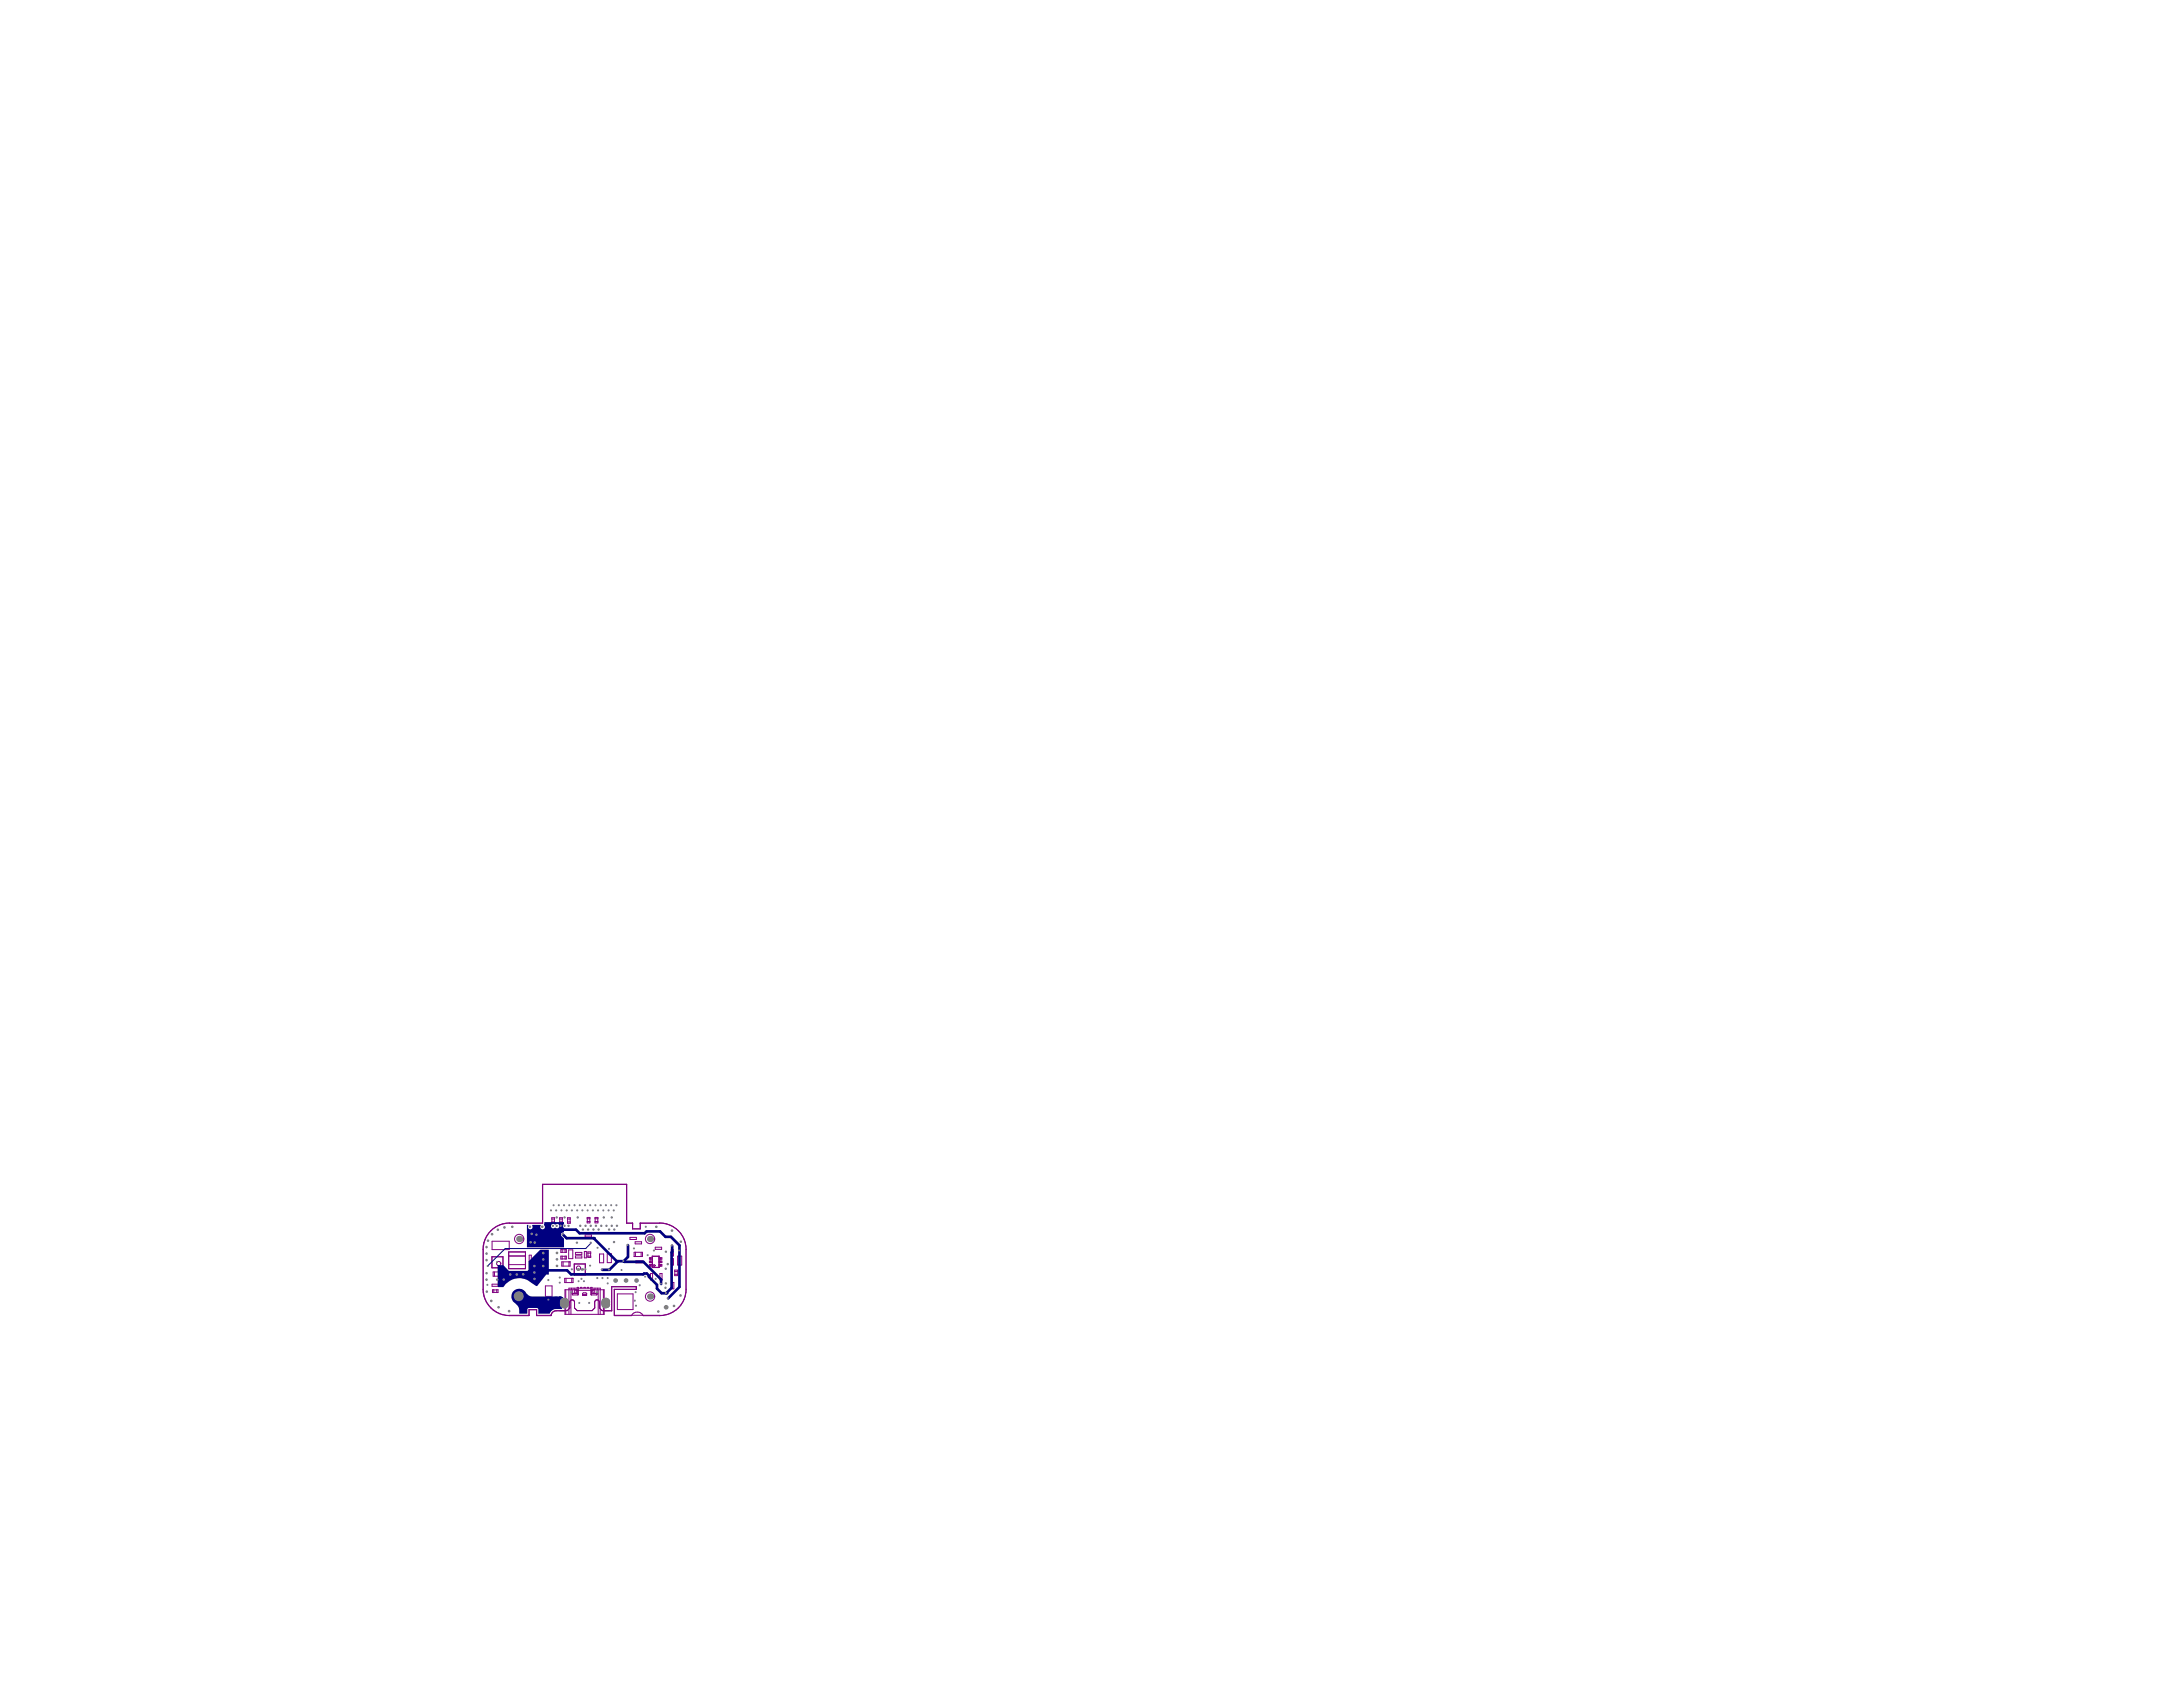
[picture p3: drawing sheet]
<svg xmlns="http://www.w3.org/2000/svg" width="279mm" height="216mm" viewBox="0 0 279 216" stroke-linecap="round" stroke-linejoin="round" font-family="sans-serif">
<g fill="none" stroke="#800080" stroke-width=".13">
<path d="M63 158.9h2.2v1h-2.2zM65.2 156.5a3.4 3.4 0 0 0-3.4 3.4v5.1a3.4 3.4 0 0 0 3.4 3.4h2.5v-.8h1v.8h1.8l.2-.4 .3-.2h1.3M65.2 156.6h4.3v-5h10.7v5h.8v.7h1v-.7h2.4M70.6 156v.4M71 156h-.4v-.2h.4v.8h-.4v-.2h.4M71.6 156h.4v-.2h-.4v.8h.4v-.2h-.4M71.9 159.9h.4M72 156v.4M72.6 155.8h.4v.8h-.4zM72.6 156.4h.4M72.6 156h.4M72.8 160h.5v1.1h-.5z"/>
<path d="M74.9 158h.8v.3h-.8zM75.1 156h.4v-.2h-.4v.7h.4v-.2h-.4M75.5 156v.3M76.2 155.8h.3v.2h-.3zM76.2 156.3h.3v.2h-.3zM76.2 156v.3M76.5 156v.3M80.6 158.4h.8v.2h-.8zM81.3 158.9h.8v.3h-.8zM83.9 159.6h.8v.3h-.8zM84.4 156.5a3.4 3.4 0 0 1 3.4 3.4M85.9 159.9h.3v.8h-.3z"/>
<path d="M63 160.8h1.4v1.5h-1.4zM63 164.3h.8v.3h-.8zM63.1 162.8h1.1v.5h-1.1zM63.2 165.1v.3h-.2v-.3h.7v.3h-.1v-.3M63.2 165.4h.4M63.3 162.8v.5M64 162.8v.5M65.1 160.2h2.2v2.2h-2.2zM65.1 160.7h2.2M65.1 161.8h2.2M65.1 162.4h2.2M65.1 160.2h2.2"/>
<path d="M67.7 160.6h.3v.9h-.3zM69.8 164.6h.9v1.3h-.9zM71.8 160.8h.1v.3h-.1zM71.9 161.5h1.1v.5h-1.1zM71.9 160.3v-.4h-.1v.4h.7v-.4h-.2v.4M71.9 160.8h.4M71.9 161.1h.4M72.1 161.5v.5M72.2 166.5v.6M72.3 166.5v.6M72.3 163.6h1v.5h-1zM72.3 166.4h-.3v.1v.6l.2 .1h.1"/>
<path d="M72.3 166.5h-.2v.6h.2M72.3 160.8h.2v.3h-.2zM72.4 165.1v3.1M72.4 163.6v.5M72.8 161.5v.5M72.8 168.2v-3.3h4v3.3M72.9 166.7v.7l-.3 .3h-1.4a.66 .66 0 0 0-.7 .6h-1.8v-.7h-1v.7h-2.5a3.3 3.3 0 0 1-3.3-3.3v-5.1a3.4 3.4 0 0 1 3.3-3.4h4.2l.1-4.9h10.7v4.9h.8v.8h.9v-.8h2.5a3.4 3.4 0 0 1 3.4 3.4v5.1a3.4 3.4 0 0 1-3.4 3.3h-5.8v-3.3h2.9v-.3h-3.2v3h-1.2l-.4-.3v-.7M73.1 165.1v3.1M73.1 164.9v.2M73.2 163.6v.5M73.2 166.4l-.2 .1-.1 .2M73.2 166.4l.3 .1v.2"/>
<path d="M73.2 166.4a.29 .29 0 0 1 .3 .3M73.2 166.4h-.2l-.1 .3M73.2 165.6h.1M73.3 165.5h.1M73.3 165.5v.1M73.3 165.6h.7M73.3 165.5h.4v.1M73.5 164.9v.2M73.5 161.8h1.4v1.4h-1.4zM73.5 163.2h1.4M73.5 165.1v.5M73.5 166.7v.7l.4 .3h1.9l.3-.3"/>
<path d="M73.6 165l.1 .1v.4M73.7 160.3h.8v.2h-.8zM73.7 160.7h.8v.3h-.8zM73.7 165.1h.1M73.7 165.1h.2M73.7 165.1h.3M73.9 164.9v-.1h.1v.1M73.9 165.1h.1M73.9 165.1v.5M74 165.1v.6M74 164.9l-.1 .8h-.6l-.1-.6M74 165.1h-1.7v3.1h5v-3.1h-1.7"/>
<path d="M74.3 164.9v-.1h.2v.1M74.6 165.7h.5M74.6 165.5h.5v.3h-.5zM74.7 164.9v-.1h.2v.1M74.8 160.2h.2v.8h-.2zM75.2 164.9v-.1h.1v.1M75.2 160.8h.4v.1h-.4zM75.2 160.2h.4v.2h-.4zM75.3 160.4v.4M75.6 160.4v.4M75.6 164.9v-.1h.2v.1M75.6 164.9l.1 .8h.7v-.6"/>
<path d="M75.6 165.1h.3M75.7 165.6h.6M75.7 165.6v-.5v.6M75.8 165.1h.1M75.9 165.3v.2M75.9 165.1h-1.9M76 165.1h.1M76 165l-.1 .3M76.1 165.5v.1M76.1 166.7v.7M76.1 165.1v.4M76.2 164.9v.2"/>
<path d="M76.3 165.5h.1M76.3 165.5h-.4v.1M76.3 165.5v.1M76.3 165.5l.1 .1M76.4 165.5h.1M76.4 165.6h.1M76.4 166.4h.2l.1 .3M76.4 166.4h-.1l-.2 .3M76.4 166.4h-.2l-.1 .3M76.4 166.4a.29 .29 0 0 1 .3 .3M76.5 164.9v.2M76.6 165.1v3.1"/>
<path d="M76.7 160.5h.6v1.1h-.6zM77.2 165.1v3.1M77.3 166.4l.2-.1 .2 .2-.1 .6-.3 .1M77.3 166.5h.3v.6h-.3M77.4 166.5v.6M77.5 166.5v.6M77.7 160.5h.5v1.1h-.5zM78.3 164.7h3.1v.3l-2.8 .1v3.2l2.2 .1a.85 .85 0 0 1 1.5 0 7 7 0 0 0 3.4-.3 3.4 3.4 0 0 0 2.1-3.1M78.3 167.7l-1 .1M79 165.6h2v2h-2zM81.2 160.3h1v.5h-1zM81.3 160.3v.5"/>
<path d="M81.4 161.4h.8v.2h-.8zM82.1 160.3v.5M83.2 161v.1M83.2 161.4v.2M83.2 161.8v.2M83.3 163h.2v.8h-.2zM83.3 161v.1M83.3 161.4v.2M83.3 161.8v.2M83.5 160.8h.9M83.5 161h-.4v.1h.4M83.5 161.8h-.4v.2h.4"/>
<path d="M83.5 161.4h-.4v.2h.4M83.5 162.2h.9M83.5 160.8v1.4M83.5 160.8h.1M83.5 162.2h.8M83.5 162.2h.1M83.5 160.8h.8M84.3 162.2h.1M84.3 160.8v1.4M84.4 161h.3v.1h-.3zM84.4 161.8h.3v.2h-.3zM84.4 161.4h.3v.2h-.3z"/>
<path d="M84.4 160.8h-.1M84.4 160.8v1.4M84.5 163h.2v.8h-.2zM84.5 161v.1M84.5 161.4v.2M84.5 161.8v.2M84.6 161v.1M84.6 161.4v.2M84.6 161.8v.2M85.9 161.1h.3v.8h-.3zM86 164.1h.2v.8h-.2zM86.4 162.7h.3v-.2h-.3v.8h.3v-.2h-.3"/>
<path d="M86.7 162.7v.4M86.7 160.8h.6v1.1h-.6z"/>
<circle cx="66.5" cy="158.6" r=".6"/>
<circle cx="83.2" cy="158.6" r=".6"/>
<circle cx="63.8" cy="161.7" r=".27"/>
<circle cx="66.5" cy="165.9" r=".6"/>
<circle cx="74" cy="162.3" r=".27"/>
<circle cx="83.2" cy="165.9" r=".6"/>
<circle cx="83.7" cy="162" r=".12"/>
</g>
<g fill="#000080">
<path d="M65.6 165.3a1.02 1.02 0 0 1 1.8 .2 .99 .99 0 0 0 .7 .4h3.2l.6 .1v1.5a1.32 1.32 0 0 0-1.5 .5l-.1 .1h-1.4v-.5l-.1-.2h-1.1l-.2 .1v.6h-1a1.55 1.55 0 0 0-.8-1.5 1.09 1.09 0 0 1-.1-1.3z"/>
<path d="M63.7 161.9h.7l.7 .7h2.4l.1-.1v-1.1l1.5-1.5h1.1v3.2h-.3l-1.2 1.5-.7-.4a2.36 2.36 0 0 0-3.6 .5h-.7z"/>
<path d="M67.4 156.8h.2a.41 .41 0 0 0 .3 .5 .4 .4 0 0 0 .2-.5h1.1a.3 .3 0 0 0 .1 .5 .3 .3 0 0 0 .4-.1 .3 .3 0 0 0-.1-.4l.1-.4h2.5v.3l-.2 .2 .2 .3v.5l-.3 .1-.1 .2 .4 .5v1.1h-4.8zM70.6 156.7a.29 .29 0 0 0 0 .4 .29 .29 0 0 0 .4 0 .32 .32 0 0 0 .5 0 .32 .32 0 0 0 0-.4 .32 .32 0 0 0-.5 0l-.2-.1z"/>
</g>
<path d="M62.5 162v.1" fill="none" stroke="#000080" stroke-width=".13"/>
<circle cx="71.7" cy="166.3" r=".33" fill="#000080"/>
<path d="M75.7 159.1l-.7 .7" fill="none" stroke="#000080" stroke-width=".13"/>
<path d="M82.8 157.6l-.3 .2M82.8 163h-.4l-.1 .1M84.1 164.4v.5M86 160.2v.1" fill="none" stroke="#000080" stroke-width=".34"/>
<path d="M71.7 166.3v.5" fill="none" stroke="#000080" stroke-width=".66"/>
<circle cx="71.7" cy="166.8" r=".33" fill="#000080"/>
<path d="M71.7 166.8v.4" fill="none" stroke="#000080" stroke-width=".66"/>
<path d="M71.8 156.9v.1M73.7 157.4l.5 .4M72.6 162.6l.5 .5" fill="none" stroke="#000080" stroke-width=".34"/>
<circle cx="76" cy="158.5" r=".17" fill="#000080"/>
<path d="M79.8 161.4l.1 .1" fill="none" stroke="#000080" stroke-width=".34"/>
<circle cx="85.3" cy="165.5" r=".17" fill="#000080"/>
<g fill="none" stroke="#000080" stroke-width=".34">
<path d="M71.8 157l.3 .4h1.6M72.1 158l.4 .5h3.5l2.9 2.9h.9l.6-.5v-1.6M74.2 157.8h8.3M82.8 157.6h1.7l.7 .7h.7l1.1 1.1v5.3l-1.5 1.5M86 159.4v.8M69.6 162.1l.5 .5h2.5M73.1 163.1h9.2M79.1 161.4l-1.1 1.1h-.9M79.9 161.5h2.5l2.2 2.3v.5M82.8 163l.2 .2v.2l1.1 1M86 160.3v4.5l-.7 .7h-.6l-.6-.6"/>
<circle cx="66.5" cy="165.9" r=".73"/>
</g>
<path d="M75 159.8h-10.3l-2.2 2.2" fill="none" stroke="#000080" stroke-width=".13"/>
<circle cx="70.2" cy="166.4" r=".24" fill="none" stroke="#000080" stroke-width=".17"/>
<g fill="#808080">
<circle cx="63.6" cy="161.5" r=".13"/>
<circle cx="79.5" cy="162.5" r=".13"/>
<circle cx="79.8" cy="161.4" r=".13"/>
<circle cx="66.4" cy="165.9" r=".64"/>
<circle cx="80.3" cy="159.3" r=".13"/>
<circle cx="81.1" cy="159.8" r=".14"/>
<circle cx="83.7" cy="160" r=".14"/>
<circle cx="81.9" cy="164.5" r=".14"/>
<circle cx="81.3" cy="165.4" r=".13"/>
<circle cx="84.6" cy="164.3" r=".13"/>
<circle cx="82.6" cy="163.4" r=".13"/>
<circle cx="68.1" cy="157.9" r=".17"/>
<circle cx="68.4" cy="159" r=".17"/>
<circle cx="87.1" cy="158.9" r=".16"/>
<circle cx="86" cy="159.4" r=".14"/>
<circle cx="86.9" cy="160" r=".13"/>
<circle cx="85.2" cy="162.4" r=".15"/>
<circle cx="85.5" cy="161.8" r=".15"/>
<circle cx="82.7" cy="157" r=".14"/>
<circle cx="84.3" cy="167.9" r=".17"/>
<circle cx="73.8" cy="159" r=".15"/>
<circle cx="74.9" cy="162.4" r=".14"/>
<circle cx="74.4" cy="163.7" r=".14"/>
<circle cx="74.7" cy="164" r=".13"/>
<circle cx="81.4" cy="167.1" r=".14"/>
<circle cx="65.6" cy="157" r=".17"/>
<circle cx="64.6" cy="157.1" r=".17"/>
<circle cx="63.7" cy="157.4" r=".16"/>
<circle cx="76.4" cy="163.6" r=".14"/>
<circle cx="77" cy="162.5" r=".14"/>
<circle cx="74.6" cy="157.4" r=".15"/>
<circle cx="72.8" cy="156.9" r=".15"/>
<circle cx="72.3" cy="156.9" r=".15"/>
<circle cx="75.9" cy="157.4" r=".15"/>
<circle cx="76.3" cy="156.9" r=".15"/>
<circle cx="77" cy="156.9" r=".15"/>
<circle cx="75.6" cy="156.9" r=".15"/>
<circle cx="75.3" cy="157.4" r=".15"/>
<circle cx="74.3" cy="156.9" r=".15"/>
<circle cx="74.9" cy="156.9" r=".15"/>
<circle cx="76.6" cy="157.4" r=".15"/>
<circle cx="72" cy="158" r=".13"/>
<circle cx="71.8" cy="156.9" r=".15"/>
<circle cx="71.3" cy="156.9" r=".15"/>
<circle cx="70.8" cy="156.9" r=".15"/>
<circle cx="85.3" cy="167.3" r=".3"/>
<circle cx="63.8" cy="167.3" r=".17"/>
<circle cx="62.4" cy="164.4" r=".13"/>
<circle cx="62.4" cy="162" r=".13"/>
<circle cx="62.3" cy="163.8" r=".17"/>
<circle cx="62.3" cy="162.9" r=".16"/>
<circle cx="64.5" cy="163.8" r=".16"/>
<circle cx="66.1" cy="163.1" r=".17"/>
<circle cx="65.3" cy="163.1" r=".17"/>
<circle cx="67" cy="163.1" r=".17"/>
<circle cx="67.9" cy="159" r=".17"/>
<circle cx="71.3" cy="161.2" r=".17"/>
<circle cx="71.3" cy="160.3" r=".17"/>
<circle cx="71.3" cy="162" r=".17"/>
<circle cx="70.2" cy="166.3" r=".13"/>
<circle cx="85.2" cy="164.2" r=".15"/>
<circle cx="73.9" cy="155.8" r=".15"/>
<circle cx="77.6" cy="156.9" r=".15"/>
<circle cx="78" cy="157.4" r=".15"/>
<circle cx="78.3" cy="156.9" r=".15"/>
<circle cx="77.3" cy="155.8" r=".15"/>
<circle cx="72.3" cy="155.8" r=".15"/>
<circle cx="71.3" cy="155.8" r=".15"/>
<circle cx="78.3" cy="155.8" r=".15"/>
<circle cx="77.1" cy="163.6" r=".14"/>
<circle cx="77.8" cy="163.6" r=".13"/>
<circle cx="69.5" cy="161.2" r=".17"/>
<circle cx="77.8" cy="164.2" r=".13"/>
<circle cx="77.9" cy="162.5" r=".14"/>
<circle cx="85.2" cy="164.8" r=".15"/>
<circle cx="85.2" cy="160.2" r=".15"/>
<circle cx="83.9" cy="163.7" r=".14"/>
<circle cx="79" cy="156.9" r=".15"/>
<circle cx="78.6" cy="157.4" r=".15"/>
<circle cx="62.3" cy="160.4" r=".17"/>
<circle cx="62.3" cy="161.3" r=".17"/>
<circle cx="62.3" cy="159.6" r=".17"/>
<circle cx="78.6" cy="159" r=".15"/>
<circle cx="77.9" cy="159.8" r=".13"/>
<circle cx="80.1" cy="163.9" r=".3"/>
<circle cx="81.5" cy="163.9" r=".3"/>
<circle cx="78.8" cy="163.9" r=".3"/>
<circle cx="68.7" cy="158" r=".17"/>
<circle cx="68.4" cy="162.9" r=".17"/>
<circle cx="68.4" cy="162" r=".17"/>
<circle cx="68.4" cy="163.7" r=".17"/>
<circle cx="63.6" cy="163.8" r=".17"/>
<circle cx="85.2" cy="165.5" r=".14"/>
<circle cx="85.5" cy="166.1" r=".13"/>
<circle cx="75.4" cy="166.7" r=".14"/>
<circle cx="70.2" cy="163.8" r=".14"/>
<circle cx="74.1" cy="166.8" r=".13"/>
<circle cx="76.4" cy="165.4" r=".14"/>
<circle cx="73.1" cy="165.4" r=".13"/>
<circle cx="76.5" cy="159.7" r=".13"/>
<circle cx="75.6" cy="159" r=".14"/>
<circle cx="69.5" cy="162" r=".17"/>
<circle cx="69.5" cy="160.4" r=".17"/>
<circle cx="75.5" cy="162" r=".13"/>
<circle cx="71.6" cy="164.1" r=".13"/>
<circle cx="74.1" cy="164" r=".13"/>
<circle cx="62.3" cy="165.3" r=".17"/>
<circle cx="62.9" cy="166.5" r=".17"/>
<circle cx="67.8" cy="157" r=".17"/>
<circle cx="69.4" cy="157" r=".17"/>
<circle cx="65.2" cy="167.8" r=".17"/>
<circle cx="84" cy="157" r=".17"/>
<circle cx="87.1" cy="165.8" r=".17"/>
<circle cx="86.3" cy="167.1" r=".17"/>
<circle cx="71.6" cy="163.5" r=".14"/>
<circle cx="73.2" cy="162.4" r=".14"/>
<circle cx="70.5" cy="154.9" r=".14"/>
<circle cx="70.8" cy="154.2" r=".13"/>
<circle cx="71.2" cy="154.9" r=".14"/>
<circle cx="71.5" cy="154.2" r=".14"/>
<circle cx="71.9" cy="154.9" r=".13"/>
<circle cx="72.2" cy="154.2" r=".14"/>
<circle cx="72.5" cy="154.9" r=".14"/>
<circle cx="72.9" cy="154.2" r=".13"/>
<circle cx="73.2" cy="154.9" r=".14"/>
<circle cx="73.5" cy="154.2" r=".14"/>
<circle cx="73.9" cy="154.9" r=".14"/>
<circle cx="74.2" cy="154.2" r=".13"/>
<circle cx="74.5" cy="154.9" r=".14"/>
<circle cx="74.9" cy="154.2" r=".14"/>
<circle cx="75.2" cy="154.9" r=".13"/>
<circle cx="75.5" cy="154.2" r=".14"/>
<circle cx="75.9" cy="154.9" r=".14"/>
<circle cx="76.2" cy="154.2" r=".13"/>
<circle cx="76.5" cy="154.9" r=".14"/>
<circle cx="76.9" cy="154.2" r=".14"/>
<circle cx="77.2" cy="154.9" r=".13"/>
<circle cx="77.5" cy="154.2" r=".14"/>
<circle cx="77.9" cy="154.9" r=".14"/>
<circle cx="78.2" cy="154.2" r=".13"/>
<circle cx="78.6" cy="154.9" r=".14"/>
<circle cx="78.9" cy="154.2" r=".14"/>
<circle cx="81.2" cy="166.5" r=".14"/>
<circle cx="82.9" cy="160.6" r=".13"/>
<circle cx="62.5" cy="158.8" r=".17"/>
<circle cx="63" cy="158" r=".17"/>
<circle cx="86" cy="157.5" r=".17"/>
<circle cx="74.5" cy="162.5" r=".17"/>
<circle cx="73.9" cy="162.5" r=".17"/>
<circle cx="66.5" cy="158.6" r=".4"/>
<circle cx="72.2" cy="166.9" r=".5"/>
<circle cx="72.2" cy="166.6" r=".5"/>
<circle cx="77.5" cy="166.6" r=".5"/>
<circle cx="77.5" cy="166.9" r=".5"/>
<circle cx="83.2" cy="165.9" r=".4"/>
<circle cx="83.2" cy="158.6" r=".4"/>
</g>
<g fill="#808080">
<path d="M71.7 166.6l.5-.5 .5 .5v.3l-.5 .5-.5-.5z" fill-rule="evenodd"/>
<path d="M77 166.6l.5-.5 .5 .5v.3l-.5 .5-.5-.5z" fill-rule="evenodd"/>
</g>
</svg>
